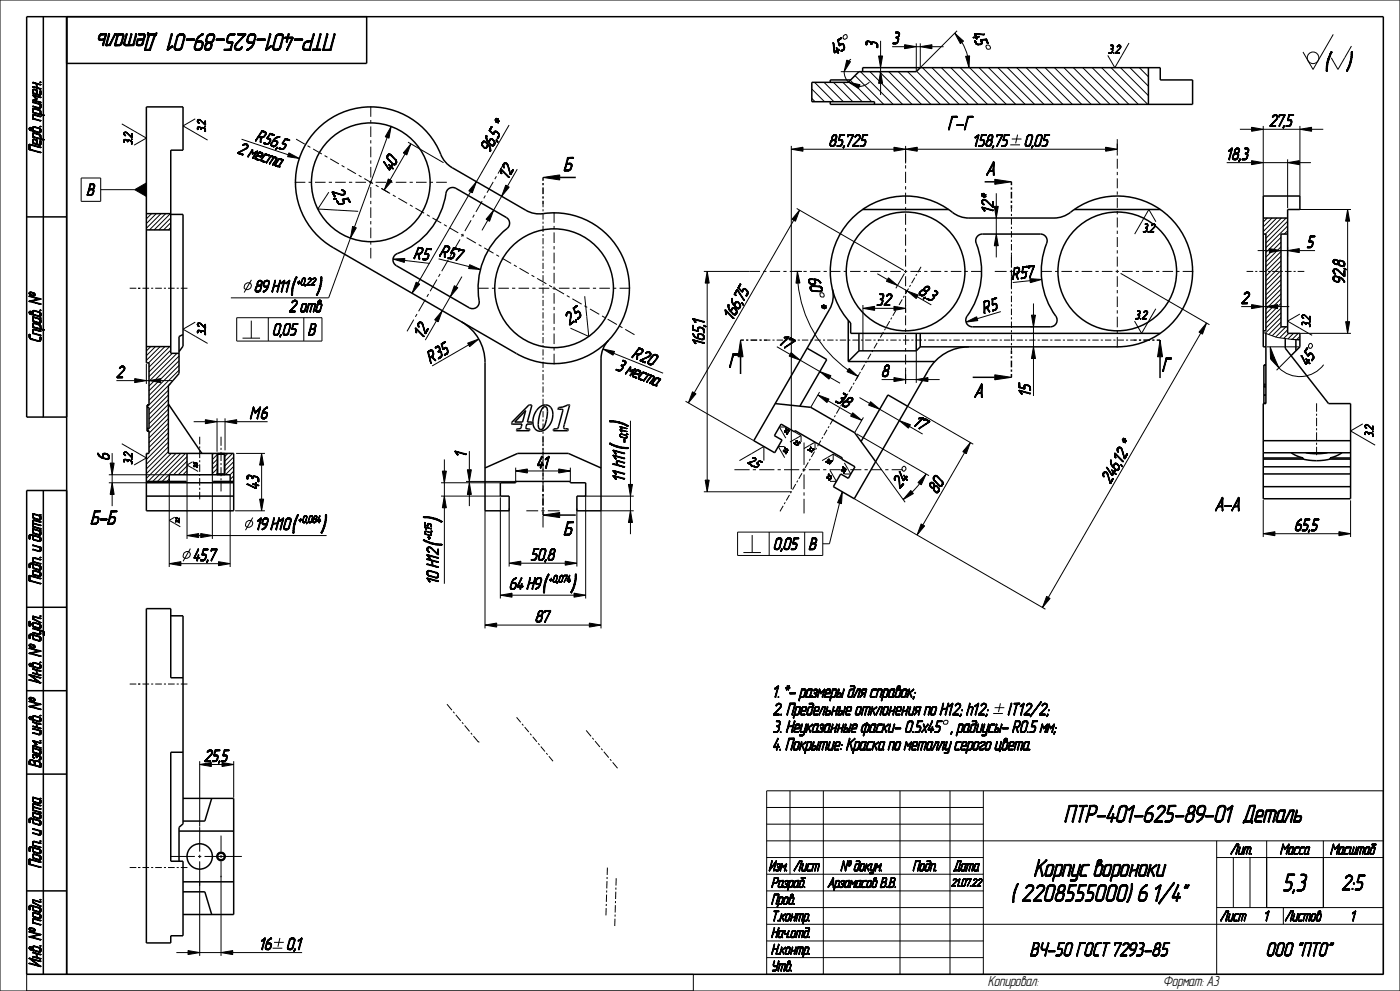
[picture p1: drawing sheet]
<svg xmlns="http://www.w3.org/2000/svg" width="420mm" height="297mm" viewBox="0 0 420 297" stroke-linecap="round" stroke-linejoin="round" font-family="sans-serif">
<defs><g id="words">
<text font-size="7.5" x="397.3" y="21">(</text>
<g font-size="7.3">
<text x="50.4" y="10.1" transform="rotate(-180 50.4 10.1)">Деталь</text>
<text x="109.5" y="10.1" transform="rotate(-180 109.5 10.1)">ПТР-401-625-89-01</text>
<text x="310.5" y="246.4">ПТР-401-625-89-01</text>
<text x="369.6" y="246.4">Деталь</text>
<text x="299.9" y="262.6">Корпус вороноки</text>
<text x="383.4" y="267">5,3</text>
<text x="293.6" y="270.1">( 2208555000) 6 1/4&quot;</text>
</g>
<g font-size="7.2">
<text x="86.9" y="88.2">( )</text>
<text x="188.1" y="134.9" transform="rotate(-90 188.1 134.9)">( )</text>
<text x="87.4" y="159.5">(</text>
<text x="96.2" y="159.5">)</text>
<text x="132.3" y="163.9" transform="rotate(-90 132.3 163.9)">( )</text>
<text x="162.5" y="177.3">(</text>
<text x="171.2" y="177.3">)</text>
</g>
<text font-size="6.6" x="401.4" y="266.8">2:5</text>
<g font-size="5.9">
<text x="282.9" y="38.9">Г-Г</text>
<text x="361.1" y="153.1">А-А</text>
<text x="24.8" y="157.1">Б-Б</text>
<text x="301.5" y="286.5">ВЧ-50 ГОСТ 7293-85</text>
<text x="374.4" y="286.5">ООО &quot;ПТО&quot;</text>
</g>
<g font-size="5.1">
<text x="291.5" y="10.2" transform="rotate(67 291.5 10.2)">45</text>
<text x="250.6" y="16.6" transform="rotate(-33 250.6 16.6)">45</text>
<text x="263.3" y="14.5" transform="rotate(-90 263.3 14.5)">3</text>
<text x="267.6" y="13.1">3</text>
<text x="380.8" y="37.9">27,5</text>
<text x="71.1" y="45.9" transform="rotate(18 71.1 45.9)">2 места</text>
<text x="76.6" y="42.2" transform="rotate(18 76.6 42.2)">R56,5</text>
<text x="146.9" y="45.8" transform="rotate(-60 146.9 45.8)">96,5*</text>
<text x="248.7" y="43.8">85,725</text>
<text x="292" y="43.8">158,750,05</text>
<text x="368" y="47.9">18,3</text>
<text x="12.3" y="52.3" transform="rotate(-90 12.3 52.3)">Перв. примен.</text>
<text x="117.4" y="51.6" transform="rotate(-60 117.4 51.6)">40</text>
<text x="152.4" y="53.8" transform="rotate(-60 152.4 53.8)">12</text>
<text x="26.1" y="58.6">B</text>
<text x="99.5" y="57.4" transform="rotate(63 99.5 57.4)">2,5</text>
<text x="298" y="63.8" transform="rotate(-90 298 63.8)">12*</text>
<text x="124.1" y="77.5" transform="rotate(7 124.1 77.5)">R5</text>
<text x="131.8" y="76.7" transform="rotate(14 131.8 76.7)">R57</text>
<text x="392.1" y="74.2">5</text>
<text x="242.4" y="83.5" transform="rotate(78 242.4 83.5)">60 *</text>
<text x="303.7" y="83.8" transform="rotate(-6 303.7 83.8)">R57</text>
<text x="76.3" y="87.5">89 H11</text>
<text x="275.3" y="88" transform="rotate(30 275.3 88)">8,3</text>
<text x="403.4" y="85" transform="rotate(-90 403.4 85)">92,8</text>
<text x="86.7" y="93.5">2 отв</text>
<text x="262.9" y="91.5">32</text>
<text x="295.2" y="94" transform="rotate(-17 295.2 94)">R5</text>
<text x="372.4" y="91">2</text>
<text x="81.8" y="100.5">0,05</text>
<text x="92.5" y="100.5">В</text>
<text x="126.8" y="101.5" transform="rotate(-60 126.8 101.5)">12</text>
<text x="170.8" y="97.5" transform="rotate(-36 170.8 97.5)">2,5</text>
<text x="219.8" y="96.1" transform="rotate(-60 219.8 96.1)">166,75</text>
<text x="12.3" y="106.6" transform="rotate(-90 12.3 106.6)">Справ. №</text>
<text x="189.5" y="107.1" transform="rotate(22 189.5 107.1)">R20</text>
<text x="211.3" y="103.5" transform="rotate(-90 211.3 103.5)">165,1</text>
<text x="233.5" y="103.2" transform="rotate(30 233.5 103.2)">17</text>
<text x="34.9" y="113.2">2</text>
<text x="129.2" y="108.9" transform="rotate(-30 129.2 108.9)">R35</text>
<text x="184.6" y="110.8" transform="rotate(22 184.6 110.8)">3 места</text>
<text x="264.5" y="112.9">8</text>
<text x="392.3" y="109.9" transform="rotate(-53 392.3 109.9)">45</text>
<text x="309.2" y="118.7" transform="rotate(-90 309.2 118.7)">15</text>
<text x="75" y="125.5">M6</text>
<text x="250.4" y="120.3" transform="rotate(30 250.4 120.3)">38</text>
<text x="273.8" y="127.4" transform="rotate(30 273.8 127.4)">17</text>
<text x="32.8" y="137.9" transform="rotate(-90 32.8 137.9)">6</text>
<text x="139.9" y="136.9" transform="rotate(-90 139.9 136.9)">1</text>
<text x="339.3" y="134.3" transform="rotate(-60 339.3 134.3)">*</text>
<text x="161" y="140.3">41</text>
<text x="77.6" y="146.6" transform="rotate(-90 77.6 146.6)">43</text>
<text x="187.4" y="144.2" transform="rotate(-90 187.4 144.2)">11 h11</text>
<text x="269.9" y="146.5" transform="rotate(-48 269.9 146.5)">24</text>
<text x="281.2" y="148.1" transform="rotate(-60 281.2 148.1)">80</text>
<text x="333.1" y="145.1" transform="rotate(-60 333.1 145.1)">246,12</text>
<text x="76.7" y="158.8">19 H10</text>
<text x="388.4" y="159.1">65,5</text>
<text x="159.2" y="167.9">50,8</text>
<text x="232.1" y="164.7">0,05</text>
<text x="242.7" y="164.7">B</text>
<text x="58" y="168.1">45,7</text>
<text x="131.6" y="174.9" transform="rotate(-90 131.6 174.9)">10 H12</text>
<text x="152.9" y="176.6">64 H9</text>
<text x="160.6" y="186.5">87</text>
<text x="231.9" y="209">1. *- размеры для справок;</text>
<text x="12.3" y="210.4" transform="rotate(-90 12.3 210.4)">Инв. № дубл.Подп. и дата</text>
<text x="231.9" y="214.3">2. Предельные отклонения по H12; h12;</text>
<text x="302.2" y="214.3">IT12/2;</text>
<text x="231.9" y="219.5">3. Неуказанные фаски- 0.5х45</text>
<text x="285.3" y="219.5">, радиусы- R0.5 мм;</text>
<text x="231.9" y="224.8">4. Покрытие: Краска по металлу серого цвета.</text>
<text x="61.2" y="228.2">25,5</text>
<text x="77.9" y="284.6">16</text>
<text x="86" y="284.6">0,1</text>
<text x="12.3" y="295.7" transform="rotate(-90 12.3 295.7)">Инв. № подл.Подп. и датаВзам. инв. №</text>
</g>
<g font-size="4.4">
<text x="368" y="256">Лит.</text>
<text x="382" y="256">Масса Масштаб</text>
<text x="228.6" y="261">Изм.</text>
<text x="237" y="261">Лист</text>
<text x="248.5" y="261">№ докум.</text>
<text x="271.6" y="261">Подп.</text>
<text x="285.2" y="261">Дата</text>
<text x="231.4" y="266">Pазраб.</text>
<text x="248.4" y="266">Арзамасов В.В.</text>
<text x="231.4" y="271">Пров.</text>
<text x="231.4" y="276">Т.контр.</text>
<text x="231.4" y="281">Нач.отд.</text>
<text x="365" y="276">Лист</text>
<text x="378.8" y="276">1 Листов</text>
<text x="404.8" y="276">1</text>
<text x="231.4" y="286">Н.контр.</text>
<text x="231.4" y="291">Утв.</text>
<text x="296.5" y="295.5">Копировал:</text>
<text x="349" y="295.5">Формат: А3</text>
</g>
<g font-size="3.6">
<text x="332.5" y="16">3.2</text>
<text x="61.7" y="39.6" transform="rotate(-90 61.7 39.6)">3 .2</text>
<text x="39.6" y="43.3" transform="rotate(-90 39.6 43.3)">3 .2</text>
<text x="342.8" y="69.5">3.2</text>
<text x="340.5" y="95.6">3.2</text>
<text x="61.7" y="100.5" transform="rotate(-90 61.7 100.5)">3 .2</text>
<text x="393" y="98.1" transform="rotate(-90 393 98.1)">3 .2</text>
<text x="411.9" y="131" transform="rotate(-90 411.9 131)">3 .2</text>
<text x="39.6" y="139.2" transform="rotate(-90 39.6 139.2)">3 .2</text>
<text x="224.2" y="138.7" transform="rotate(30 224.2 138.7)">2,5</text>
</g>
<text font-size="3.4" x="283.4" y="265.7">21.07.22</text>
<g font-size="3.1">
<text x="89.1" y="85.4">+0,22</text>
<text x="188.1" y="132.8" transform="rotate(-90 188.1 132.8)">- 0 ,1 1</text>
<text x="89.5" y="156.7">+0,084</text>
<text x="129.5" y="161.7" transform="rotate(-90 129.5 161.7)">+ 0 ,1 5</text>
<text x="164.7" y="174.5">+0,074</text>
</g>
<g font-size="1.6">
<text x="236" y="130.2" transform="rotate(-60 236 130.2)">2,5</text>
<text x="235.7" y="136.1" transform="rotate(-60 235.7 136.1)">2,5</text>
<text x="238.1" y="132.8" transform="rotate(30 238.1 132.8)">2,5</text>
<text x="242.3" y="134.7" transform="rotate(30 242.3 134.7)">3.2</text>
<text x="59.2" y="140.2" transform="rotate(-90 59.2 140.2)">2 ,5</text>
<text x="247.7" y="138.4" transform="rotate(30 247.7 138.4)">2,5</text>
<text x="253.1" y="141.9" transform="rotate(-60 253.1 141.9)">2,5</text>
<text x="248.8" y="144.1" transform="rotate(-60 248.8 144.1)">2,5</text>
<text x="53.8" y="156.8" transform="rotate(-90 53.8 156.8)">3 .2</text>
</g>
</g></defs>
<g fill="#000">
<path d="M271.4 13.4l3.5 .6-3.5 .6zM276.1 14l3.5-.6v1.2zM286.4 9.9l2.7 2.4-1 .8zM404.7 19.4l.5-.3-.6 .7zM405.2 19.1l-.2 .7h-.4zM404.8 19.3l.4-.2-.5 .3zM404.9 18.9l.5-.5-.6 .7zM405.4 18.4l-.2 .7h-.4zM405 18.7l.4-.3-.5 .5zM404.6 19.8h.4l-.6 .3zM405.5 17.8l-.1 .6h-.4zM405.7 17.1l-.2 .7-.3-.1z"/>
<path d="M404.8 19.1h.4l-.4 .2zM405.3 16.7l.4-.2-.4 .6zM405.7 16.5v.6h-.4zM405.3 15.6h.4zM405.3 15.7l.4-.1v.2zM405.3 16l.4-.2-.4 .6zM405.7 15.8v.7l-.4-.1zM405.4 15.6h.3zM405 18.4h.4l-.4 .3zM405.5 15.5h.2zM405.2 17.7l.3 .1-.5 .6zM405.3 17.1h.4l-.5 .6z"/>
<path d="M405.4 15.6l.3-.1zM405.3 15.7l.4 .1-.4 .2zM405.3 16.4l.4 .1-.4 .2zM117.3 37.9l-.6 3.5-1.1-.4zM254 18l1.1 .5-1.9 3zM254.5 24.6l3.5 .8-.4 1.1zM263.6 16.8h1.2l-.6 3.5zM264.2 21.5l.6 3.5h-1.2zM289.7 16.9l1.2-.2-.2 3.6zM375.5 38.1l3.5 .6-3.5 .6zM390 38.7l3.5-.6v1.2zM404 21.1l.7-.6z"/>
<path d="M404 21.2l.7-.7zM404 21.2l.7-.7-.4 .7zM404 21.3l.3-.1zM404 21.3h.3zM404 21.3h.2zM404.4 20.1l.6-.3-.7 .7zM405 19.8l-.3 .7h-.4zM404 21.2h.3zM404.3 20.5h.4l-.7 .6zM40.4 56.8l3.5-2v4.1zM116.5 53.6l1 .6-2.2 2.8zM123.3 43.1l-1.3 3.3-1-.6z"/>
<path d="M142.9 54.5l-1.2 3.3-1-.6zM151.7 55.5l1.1 .6-2.3 2.7zM162.9 53.2l5-.8v1.5zM169.3 51.1l1.8-.1zM169.3 51.1h1.6zM169.3 51.2l1.4-.1zM169.3 51.1l1.2-.2zM170 49.2l-.4 1.7-.3 .2zM170.1 48.9h.9l-1 .3zM170.1 48.9l-.8 2.2zM170.2 47.3h1.9zM170.2 47.2l1.9 .1z"/>
<path d="M170.3 47.2h1.7zM169.4 51.2l1.3-.1zM170.4 51.2l.3-.1zM169.3 51.1l1.3-.2zM170.5 47.5l-1.2 3.6zM170.2 47.3l.3 .2-1.2 3.6zM170.6 50.9l.6-.1zM169.3 51.1h1.4zM170.8 50.8l.5-.1zM170 49.2l1.5-.1zM170 49.2l1.1-.3zM170.9 49.2l.6-.1z"/>
<path d="M171.1 50.6l.3-.1zM171 50.6l.4-.1zM171 49.2l.5-.1zM171.1 49.2l.5 .1zM171.1 50.5l.4-.2zM170 49.2l1.3-.2zM171.6 49.8l-.1 .5h-.3zM170.7 50.9l.5-.1zM171.2 49.3h.4zM171.3 49.4h.3zM170 49.2l1.4-.2zM171.3 49.5l.3-.1z"/>
<path d="M171.3 49.6l.3-.2zM171.3 49.6h.3zM171.3 49.8l.3-.1zM170.9 50.7h.4zM171.1 50.5h.3zM171.2 50.3h.3zM171.3 49.8h.3l-.4 .5zM171.3 49.6l.3 .1zM170.5 47.5l1.5-.1zM170.2 47.2h1.8zM170.5 47.5l1.6-.1zM170.5 47.5l1.6-.2z"/>
<path d="M237.4 44.7l3.5-.6v1.2zM271.7 44.7l3.5-.6v1.2zM268.2 44.1l3.5 .6-3.5 .6zM296.8 51.4l-.8 1zM296.8 51.4l-.6 1h-.2zM296 52.4h.2zM296 52.5l.2-.1zM296 52.5h.2zM297 51.1h.9l-1.1 .3zM297 51.1l-1 1.2zM297.9 48.6h.3zM297.9 49.2l-1.9 3.1z"/>
<path d="M298 48.6l.2-.1zM296.8 51.4l1.1-.3 .1 .3zM298 52.4h.3zM298 48.5h.2zM298 52.5l.2-.1zM298 52.5h.2zM298.1 52.5h.1zM298 48.6h.2zM298.2 48.6l-2.2 3.7zM297.9 48.6h.3l-2.2 3.7zM298 52.4h.2zM298 52.4l.3-.1z"/>
<path d="M298 51.4l.3 .9-.3 .1zM298.4 53.7l5 .8-5 .7zM331.7 44.1l3.5 .6-3.5 .6zM386.3 48.7l3.5-.6v1.2zM105.8 67.9l1.1 .4-1.8 3.1zM117.9 77.6l3.6-.1-.2 1.1zM148.1 63l-1.2 3.3-1.1-.6zM239.9 63l-1.3 3.3-1-.6zM298.3 61.8h1.2l-.6 3.5zM298.9 70.1l.6 3.5h-1.2zM380.8 74.5l3.5 .6-3.5 .6zM386.3 75.1l3.5-.6v1.2z"/>
<path d="M404.3 62.8l.6 3.5h-1.2zM124.9 84.6l1 .6-2.3 2.7zM132.7 93.1l-1.3 3.3-1-.6zM136.3 85.6l1 .6-2.2 2.8zM140.9 79.3l3.2 1.5-3.5-.3zM212.2 81.3l.6 3.5h-1.2zM239.2 81.3l.8 3.5-1.2 .1zM258.9 92.4l3.5-.6v1.2zM266.5 83.3l2.8 2.2-3.4-1.2zM268.2 91.8l3.5 .6-3.5 .6zM272.1 87.2l3.4 1.2-.6 1.1zM289.8 96.5l3.2-1.6 .3 1.2z"/>
<path d="M309.4 94.4h1.2l-.6 3.5zM362 96.8l-1.3 3.3-1-.6zM375.5 91.3l3.5 .6-3.5 .6zM379.8 91.9l3.5-.6v1.2zM403.7 96.4h1.2l-.6 3.5zM40.4 113.5l3.5 .6-3.5 .6zM44.7 114.1l3.5-.6v1.2zM140.3 102.8l3.3-1.2-2.7 2.3zM180.9 104.6l3.5 .7-.5 1.1zM218.8 110h.3zM220.1 106.4l-1 3.6h-.2zM218.9 110.1l.2-.1z"/>
<path d="M218.9 110.1h.2zM219.8 106.2h1.7zM219.9 106.1h1.6zM219.9 106.1h1.5zM219.8 106.2l.3 .2-1.2 3.6zM220.1 106.4l1.4-.1zM219.8 106.2l1.7-.1zM220.1 106.4l1.4-.2zM222.2 101.9l.7 5h-1.5zM237.3 105.7l2.8 2.3-3.4-1.3zM245.4 118.4l3.3 1.2-.6 1zM246 111.4l3.3 1.2-.6 1z"/>
<path d="M254.7 110.4l2.7 2.4-3.3-1.4zM268.2 113.2l3.5 .6-3.5 .6zM274.9 113.8l3.5-.6v1.2zM293.2 118l-.8 1zM293.2 118l-.5 1h-.3zM292.4 119h.3zM292.5 119h.2zM292.5 119.1l.1-.1zM292.5 119h.1zM293.4 117.6h1l-1.2 .4zM293.4 117.6l-.9 1.3zM294.3 115.2h.3z"/>
<path d="M294.3 115.8l-1.8 3.1zM294.4 115.1h.2zM293.2 118l1.2-.4v.4zM294.4 119h.3zM294.4 119.1l.2-.1zM294.5 119.1l.1-.1zM294.6 115.2l-2.1 3.7zM294.3 115.2h.3l-2.1 3.7zM294.4 119h.2zM294.4 119l.3-.1zM294.4 118l.3 .9-.3 .1zM298.4 112.3l5 .8-5 .7z"/>
<path d="M310 103.9l.6 3.5h-1.2zM348 101.9l.8 5h-1.5zM348.8 111.2h.3zM350 107.6l-.9 3.6h-.3zM348.8 111.3l.3-.1zM348.9 111.3h.1zM348.8 111.3h.2zM349.7 107.4h1.8zM349.7 107.5l1.8-.1zM349.7 107.5h1.8zM349.8 107.3h1.6zM349.8 107.3h1.5z"/>
<path d="M349.7 107.5l.3 .1-1.2 3.6zM350 107.6h1.4zM349.7 107.4l1.7-.1zM350 107.6l1.4-.1zM350 107.6l1.5-.1zM381.1 103.9l1.2 3.4-1.1 .2zM381.2 107.7l1-.7 1.5 3.2zM61.6 125.8l3.5 .6-3.5 .6zM67.5 126.4l3.5-.6v1.2zM78.5 135.9l.6 3.5h-1.2zM207.8 117.4l1 .6-2.3 2.7zM255.8 123.7l2.7 2.3-3.3-1.3z"/>
<path d="M261.2 120.4l2.7 2.3-3.3-1.3zM269.8 126.1l3.3 1.2-.6 1zM291.1 132.6l-1.2 3.4-1.1-.6zM33.6 144.7l.6 3.5h-1.2zM33 138.8h1.2l-.6 3.5zM77.9 149.6h1.2l-.6 3.5zM133.3 148.7l.6 3.5h-1.2zM132.7 141.2h1.2l-.6 3.5zM140.8 144.7l.6 3.5h-1.2zM140.2 140.8h1.2l-.6 3.5zM154.7 141.1l3.5-.6v1.2zM162.9 154.4l5-.8v1.5z"/>
<path d="M170 158.4l-.4 1.7-.3 .1zM170.1 158.1h.9l-1 .3zM170.1 158.1l-.8 2.1zM170.2 156.5h1.9zM170.2 156.4l1.9 .1zM170.3 156.4h1.7zM170.5 156.7l-1.2 3.5zM170.2 156.5l.3 .2-1.2 3.5zM170.8 160l.5-.1zM170 158.4l1.5-.1zM170 158.4l1.1-.3zM170.9 158.4l.6-.1z"/>
<path d="M171.1 159.7h.3zM171 159.8l.4-.1zM171 158.4l.5-.1zM171.1 158.4l.5 .1zM167.6 140.6l3.5 .6-3.5 .6zM171.1 159.7l.4-.2zM170 158.4l1.3-.2zM171.6 159l-.1 .5h-.3zM170.7 160.1l.5-.1zM171.2 158.5h.4zM171.3 158.6h.3zM170 158.4l1.4-.2z"/>
<path d="M171.3 158.7l.3-.1zM171.3 158.8h.3zM171.3 159l.3-.1zM170.9 159.9h.4zM171.2 159.5h.3zM171.3 159h.3l-.4 .5zM171.3 158.7l.3 .1zM171.3 158.8l.3 .1zM170.5 156.7l1.5-.1zM170.2 156.4h1.8zM170.5 156.7l1.6-.1zM170.5 156.7l1.6-.2z"/>
<path d="M189.1 153.1l.6 3.5h-1.2zM188.5 145.2h1.2l-.6 3.5zM211.6 143.9h1.2l-.6 3.5zM252.7 147.4l-.3 3.5-1.1-.2zM273.2 147l.8 .9-3 1.8zM277.8 142.1l-1.4 3.2-1-.7zM379 159.9l3.5-.6v1.2zM401.7 159.3l3.5 .6-3.5 .6zM50.8 168.9l3.5-.6v1.2zM56.1 160.5l3.5-.6v1.2zM60.2 159.9l3.5 .6-3.5 .6zM150.1 178.4l3.5-.6v1.2z"/>
<path d="M152.7 168.8l3.5-.6v1.2zM169.3 160.2h1.8zM169.3 160.3l1.6-.1zM169.3 160.4l1.4-.1zM169.3 160.2l1.1-.1zM169.4 160.4l1.3-.1zM170.4 160.4l.3-.1zM169.3 160.2l1.3-.1zM170.6 160.1l.6-.1zM169.3 160.3h1.4zM169.3 160.2h1.6zM169.6 168.2l3.5 .6-3.5 .6z"/>
<path d="M276.3 157l1.1 .6-2.3 2.7zM145.5 187.3l3.5-.6v1.2zM176.8 186.7l3.5 .6-3.5 .6zM314 178.7l1 .6-2.2 2.8zM56.4 284.9l3.5 .6-3.5 .6zM66.3 285.5l3.5-.6v1.2z"/>
</g>
<g fill="none" stroke="#000" stroke-width=".3">
<path d="M0 0h420v297h-420zM254 18l1.1 .5-1.9 3zM263.6 16.8h1.2l-.6 3.5zM264.2 12.2v4.6M271.4 13.4l3.5 .6-3.5 .6zM274.9 13v8.3M274.9 14h1.2M276.1 14l3.5-.6v1.2zM276.1 13v7.3M279.6 14h3.5M286.4 9.9l2.7 2.4-1 .8zM287.1 9.2l-10.8 10.8"/>
<path d="M288.6 12.7l.9 1.7 .8 2.4M289.7 16.9l1.2-.2-.2 3.6zM338.7 12.9l-4.3 7.4-2.1-3.7M400 10.3l-6.1 10.5-3-5.2M404.6 19.8h.4l-.6 .3zM404.7 19.4l.5-.3-.6 .7zM404.8 19.3l.4-.2-.5 .3zM404.8 19.1h.4l-.4 .2zM404.9 18.9l.5-.5-.6 .7zM405 18.7l.4-.3-.5 .5zM405 19.8l-.3 .7h-.4zM405 18.4h.4l-.4 .3z"/>
<path d="M405.2 17.7l.3 .1-.5 .6zM405.2 19.1l-.2 .7h-.4zM405.3 17.1h.4l-.5 .6zM405.3 15.6h.4zM405.3 15.7l.4-.1v.2zM405.3 15.7l.4 .1-.4 .2zM405.3 16l.4-.2-.4 .6zM405.3 16.4l.4 .1-.4 .2zM405.3 16.7l.4-.2-.4 .6zM405.4 15.6l.3-.1zM405.4 15.6h.3zM405.4 18.4l-.2 .7h-.4z"/>
<path d="M405.4 13.8l-4 7M405.5 15.5h.2zM405.6 15.5h.1M405.5 17.8l-.1 .6h-.4zM405.7 17.1l-.2 .7-.3-.1zM405.7 15.8v.7l-.4-.1zM405.7 16.5v.6h-.4zM36.5 37.1l7.4 4.3-3.7 2.1M58.6 35.6l-3.7 2.1 7.4 4.3M111.2 31.8v3.2M111.2 36v.9M111.2 37.9v3.2"/>
<path d="M117.3 37.9l-.6 3.5-1.1-.4zM152.7 37.5l-9.8 17M243.5 29.5l1 1M243.5 26.7l3.9 3.8M244.4 24.7l5.8 5.8M247.2 24.7l5.8 5.8M250 24.7l5.8 5.8M252.2 21.5h5.5M252.9 24.7l5.8 5.8M253.2 21.5l.4 1.7 .9 1.4M254.5 24.6l3.5 .8-.4 1.1zM255.1 24.1l6.4 6.4"/>
<path d="M256.5 22.7l8.6 8.6M258.1 21.5l9.8 9.8M260.8 24.6l-1.4 .9-1.6 .4M261 21.5l9.8 9.8M263.8 21.5l9.8 9.8M264.2 21.5l.6 3.5h-1.2zM264.2 20.3v1.2M264.2 25v3.5M266.6 21.5l9.8 9.8M269.5 21.5l9.8 9.8M272.3 21.5l9.8 9.8M275 21.4l9.9 9.9"/>
<path d="M276.7 20.3l11 11M279.6 20.3l11 11M282.4 20.3l11 11M285.2 20.3l11 11M288.1 20.3l11 11M290.9 20.3l11 11M293.7 20.3l11 11M296.5 20.3l11 11M299.4 20.3l11 11M302.2 20.3l11 11M305 20.3l11 11M307.9 20.3l11 11"/>
<path d="M310.7 20.3l11 11M313.5 20.3l11 11M316.3 20.3l11 11M319.2 20.3l11 11M322 20.3l11 11M324.8 20.3l11 11M327.7 20.3l11 11M330.5 20.3l11 11M333.3 20.3l11 11M336.1 20.3l8.4 8.4M339 20.3l5.5 5.5M341.8 20.3l2.7 2.7"/>
<path d="M372 38.7h3.5M375.5 38.1l3.5 .6-3.5 .6zM379 37.7v21M379 38.7h11M390 38.7l3.5-.6v1.2zM390 37.7v21M393.5 38.7h3.5M404 21.1l.7-.6zM404 21.2l.7-.7zM404 21.2l.7-.7-.4 .7zM404 21.2h.3zM404 21.3l.3-.1z"/>
<path d="M404 21.3h.3zM404 21.3h.2zM404.1 21.4h.1M404.3 20.5h.4l-.7 .6zM404.4 20.1l.6-.3-.7 .7zM30.2 53.3h-5.9v7h5.9M30.2 56.8h10.2M40.4 56.8l3.5-2v4.1zM72.5 41.7l14 4.7M88.4 54.6h3.2M88.8 41.7l2.6 1.5M92.3 43.7l.8 .5"/>
<path d="M92.6 54.6h.9M93.9 44.6l2.6 1.6M94.5 54.6h3.2M97.4 46.6l.8 .5M98.6 54.6h1M98.6 57.6l-3.3 5 12.1 .7M99.1 47.6l2.6 1.5M100.6 54.6h3.1M102.5 49.6l.8 .5M104.2 50.6l2.6 1.5M104.7 54.6h1M106.6 54.6h3.2"/>
<path d="M107.6 52.5l.9 .5M109.3 53.5l2.6 1.5M110.8 54.6h.9M111.2 42v1M111.2 44v3.1M111.2 48.1v1M111.2 50v3.2M111.2 54.2v.9M111.2 56.1v3.1M112.7 54.6h3.2M112.7 55.5l.9 .5M114.4 56.5l2.6 1.5"/>
<path d="M116.1 41.2l-9.8 26.9M116.5 53.6l1 .6-2.2 2.8zM116.8 54.6h1M117.8 58.5l.9 .4M118.7 54.6h3.2M119.5 59.4l2.6 1.5M121.5 46.1l-4.5 7.8M122.4 42.6l10.7 6.2M122.9 54.6h.9M123.3 43.1l-1.3 3.3-1-.6zM124.8 54.6h3.2M128.9 54.6h1"/>
<path d="M130.9 54.6h3.1M141.2 57.5l-15.8 27.4M142.9 54.5l-1.2 3.3-1-.6zM145.6 58.6l-.5 .8M148 54.5l-1.9 3.3M148.9 52.9l-.5 .8M150.5 58.8l-2.4 4.2M151.3 48.8l-1.9 3.2M151.7 55.5l1.1 .6-2.3 2.7zM155.2 50.7l-3 5.1M162.9 53.2l5-.8v1.5zM169.3 51.1l1.8-.1z"/>
<path d="M169.3 51.1l1.3-.2zM169.3 51.1l1.2-.2zM169.3 51.1h1.6zM169.3 51.1h1.4zM169.3 51.2l1.4-.1zM169.4 51.2l1.3-.1zM170 49.2l1.5-.1zM170 49.2l-.4 1.7-.3 .2zM170 49.2l1.4-.2zM170 49.2l1.3-.2zM170 49.2l1.1-.3zM170.1 48.9h.9l-1 .3z"/>
<path d="M170.1 48.9l-.8 2.2zM170.2 47.3h1.9zM170.2 47.3l.3 .2-1.2 3.6zM170.2 47.2h1.8zM170.2 47.2l1.9 .1zM170.3 47.2h1.7zM170.4 47.2h.1M170.4 51.2l.3-.1zM170.5 47.5l1.5-.1zM170.5 47.5l-1.2 3.6zM170.5 47.5l1.6-.1zM170.5 47.5l1.6-.2z"/>
<path d="M170.6 50.9l.6-.1zM170.7 50.9l.5-.1zM170.8 50.8l.5-.1zM170.9 49.2l.6-.1zM170.9 50.7h.4zM171 49.2l.5-.1zM171 50.6l.4-.1zM171.1 50.6l.3-.1zM171.1 49.2l.5 .1zM171.1 50.5l.4-.2zM171.1 50.5h.3zM171.2 49.3h.4z"/>
<path d="M171.2 50.3h.3zM171.3 49.4h.3zM171.3 49.5l.3-.1zM171.3 49.6l.3-.2zM171.3 49.6h.3zM171.3 49.6l.3 .1zM171.3 49.8l.3-.1zM171.3 49.8h.3l-.4 .5zM171.6 49.8l-.1 .5h-.3zM171.9 47.5h.1M237.4 44.7l3.5-.6v1.2zM237.4 43.7v102.9"/>
<path d="M240.9 44.7h27.3M268.2 44.1l3.5 .6-3.5 .6zM271.7 44.7l3.5-.6v1.2zM271.7 43.7v5.3M271.7 49.5v1M271.7 51.5v3.3M271.7 55.8v1M271.7 57.7v3.4M275.2 44.7h56.5M296 52.4h.2zM296 52.4h.1M296 52.5l.2-.1z"/>
<path d="M296 52.5h.2zM296.2 52.5h.1M296.8 51.4l1.1-.3 .1 .3zM296.8 51.4l-.8 1zM296.8 51.4l-.6 1h-.2zM297 51.1h.9l-1.1 .3zM297 51.1l-1 1.2zM297.9 48.6h.3zM297.9 49.2l-1.9 3.1zM297.9 48.6h.3l-2.2 3.7zM298 48.6l.2-.1zM298 48.6h.2z"/>
<path d="M298 52.4l.3-.1zM298 51.4l.3 .9-.3 .1zM298 52.4h.3zM298 52.4h.2zM298 48.5h.2zM298.1 48.5h.1M298 52.5l.2-.1zM298 52.5h.2zM298.1 52.5h.1zM298.1 48.6v2.8M298.1 52.5h.1M298.2 48.6l-2.2 3.7z"/>
<path d="M298.2 48.6l-.3 2.5v-1.9zM298.2 48.6l-.2 2.8zM298.2 48.6l.1 3.7-.3-.9zM298.4 53.7l5 .8-5 .7zM331.7 44.1l3.5 .6-3.5 .6zM335.2 41.7v4.9M335.2 47.6v3M335.2 51.5v1M335.2 53.5v2.9M335.2 57.4v1M335.2 59.3v3M379 48.7h7.3"/>
<path d="M386.3 48.7l3.5-.6v1.2zM386.3 47.7v14.7M389.8 48.7h3.5M44 64l-.1 .2M45.5 64l-1.6 1.6M46.9 64l-3 3M48.3 64l-4.4 4.4M49.7 64l-4.9 4.9M51.1 64l-4.8 4.9M51.2 65.3l-3.5 3.6M51.2 66.8l-2.1 2.1M51.2 68.2l-.7 .7"/>
<path d="M105.1 71.4l-6.5 17.9h-29.3M105.8 67.9l1.1 .4-1.8 3.1zM111.2 60.2v1M111.2 62.1v3.2M111.2 66.3v.9M111.2 68.2v3.2M111.2 72.3v1M111.2 74.3v3.1M117.9 77.6l3.6-.1-.2 1.1zM121.4 78.1l7.6 .8M123 61.4l.8 .5M124.6 62.4l2.6 1.5"/>
<path d="M128.1 64.4l.8 .4M129.8 65.3l2.6 1.5M131.6 77.6l9.1 2.3M133.2 67.3l.8 .5M134 67.8h.1M134.5 77.8l-2 3.5M134.9 68.3l2.6 1.5M135.5 76.1l-.5 .8M138 71.8l-2 3.5M138.3 70.3l.8 .5M139 70.1l-.5 .8M140 71.2l2.8 1.6"/>
<path d="M140.9 79.3l3.2 1.5-3.5-.3zM141.3 66l-1.8 3.3M142.3 64.3l-.5 .9M143.6 73.3l.8 .5M144.6 60.3l-1.8 3.2M145.3 74.3l2.8 1.6M146.3 66l-1.7 3M148.1 63l-1.2 3.3-1.1-.6zM148.9 76.4l.8 .5M150.6 77.3l2.7 1.6M154.2 79.4l.8 .5M162.9 78.8v1.8"/>
<path d="M162.9 77.5v.7M162.9 75.1v1.8M162.9 73.8v.7M162.9 71.4v1.8M162.9 70.1v.6M162.9 67.7v1.8M162.9 66.4v.6M162.9 64v1.8M162.9 62.7v.6M162.9 62.1h.1M162.9 61.2v.9M166.2 63.6v3.2"/>
<path d="M166.2 67.7v1M166.2 69.6v3.2M166.2 73.8v.9M166.2 75.7v3.2M166.2 79.8v1M238.1 66l-29.8 51.7M239 62.5l32.2 18.5M239.9 63l-1.3 3.3-1-.6zM271.7 62.1v.9M271.7 64v3.4M271.7 68.3v1M271.7 70.3v3.3"/>
<path d="M271.7 74.6v1M271.7 76.5v3.4M276.3 80l-.9 1.6M298.3 61.8h1.2l-.6 3.5zM298.9 70.1l.6 3.5h-1.2zM298.9 65.3v4.8M298.9 73.6v3.5M303.4 62.5v1M303.4 64.1v.6M303.4 65.4v1.9M303.4 68v.6M303.4 69.3v1.9"/>
<path d="M303.4 71.8v.7M303.4 73.1v2M303.4 75.7v4.5M335.2 63.3v.9M335.2 65.2v3M335.2 69.1v1M335.2 71.1v2.9M335.2 75v1M335.2 76.9v3M346.8 66.5l-2.1-3.7-4.3 7.4M377.3 75.1h3.5M380.2 65.3l-1.2 1.3"/>
<path d="M380.8 74.5l3.5 .6-3.5 .6zM381.6 65.3l-2.6 2.7M383 65.3l-4 4.1M384.3 71.1l-4.5 4.6M384.3 72.6l-4.5 4.5M384.3 74l-4.5 4.5M384.3 75.4l-4.5 4.5M384.3 76.8l-4.5 4.5M384.3 78.2l-4.5 4.5M384.3 79.6l-4.5 4.5M384.3 75.1h2M384.4 65.3l-4.8 4.8"/>
<path d="M385.8 65.3l-6 6.1M386.3 75.1l3.5-.6v1.2zM386.3 66.3l-6.5 6.5M386.3 67.7l-6.5 6.5M386.3 69.1l-1 1M386.3 74.1v2.8M389.8 75.1h4.7M390 62.8h15.3M404.3 62.8l.6 3.5h-1.2zM404.3 66.3v30.1M38.9 86.4h2M41.5 86.4h.1"/>
<path d="M41.5 86.4h.6M42.7 86.4h2M45.3 86.4h.7M46.6 86.4h2M49.2 86.4h.6M50.4 86.4h2M53 86.4h.6M54.2 86.4h2M58.6 96.5l-3.7 2.2 7.4 4.2M73.5 85.2a1.02 1.02 0 0 1 1.1-.5 1.02 1.02 0 0 1 .8 .8 1.14 1.14 0 0 1-.8 1.3 1.14 1.14 0 0 1-1.4-.7zM75.4 96.1v5.2M75.4 83.9l-2.2 3.8"/>
<path d="M96.6 95.2h-25.6v7h25.6M124.1 95.8l-2 3.5M124.9 84.6l1 .6-2.3 2.7zM125.1 94.1l-.5 .9M127.6 89.8l-2 3.5M128.6 88.1l-.5 .8M131.1 83.8l-2 3.5M132 82.1l-.4 .8M132.7 93.1l-1.3 3.3-1-.6zM135.1 89l-2.4 4.1M136.3 85.6l1 .6-2.2 2.8zM138.6 82.9l-1.8 3"/>
<path d="M143.4 86.4h3.2M147.6 86.4h.9M149.5 86.4h3.2M153.6 86.4h1M155.6 86.4h3.1M155.8 80.4l2.8 1.6M159.5 82.5l.8 .5M159.7 86.4h.9M161.1 83.4l2.8 1.7M161.6 86.4h3.2M162.9 99.8v.6M162.9 97.3v1.8"/>
<path d="M162.9 96.1v.6M162.9 93.6v1.8M162.9 92.4v.6M162.9 89.9v1.8M162.9 88.7v.6M162.9 86.2v1.8M162.9 84.9v.7M162.9 82.5v1.8M162.9 81.2v.7M164.8 85.5l.8 .5M165.7 86.4h1M166.2 81.8v3.1"/>
<path d="M166.2 85.9v1M166.2 87.8v3.2M166.2 92v.9M166.2 93.9v3.2M166.2 98v1M166.2 100v3.1M166.4 86.5l2.8 1.6M167.7 86.4h3.1M170 88.6l.9 .5M171.7 89.6l2.8 1.6M171.8 86.4h1M173.7 86.4h3.2"/>
<path d="M175.3 91.6l.9 .5M175.4 88.8l1.2 12-5.5-2.4M177 92.6l2.8 1.6M177.9 86.4h.9M179.8 86.4h3.2M180.6 94.7l.9 .5M182.3 95.7l2.8 1.6M183.9 86.4h1M185.9 86.4h3.1M185.9 97.7l.8 .5M187.6 98.7l2.8 1.6M211.2 81.3h16.8"/>
<path d="M212.2 81.3l.6 3.5h-1.2zM212.2 84.8v59.1M229 81.3h.9M230.9 81.3h3.1M235 81.3h1M236.9 81.3h3.7M239.2 81.3l.8 3.5-1.2 .1zM239.4 84.8a36.3 36.3 0 0 0 15 26.1M241 81.3h1M243 81.3h3.1M247.1 81.3h.9M249 81.3h3.1"/>
<path d="M253.1 81.3h1M255 81.3h3.2M258.9 92.4l3.5-.6v1.2zM258.9 91.4v13.7M259.1 81.3h1M261.1 81.3h3.1M263.2 82l3 1.8M265 99.5l-.9 1.7M265.2 81.3h.9M265.6 98.4l-.3 .6M266.5 83.3l2.8 2.2-3.4-1.2zM266.9 96.2l-.9 1.7"/>
<path d="M267.1 81.3h3.1M267.5 95.2l-.3 .5M268.2 91.8l3.5 .6-3.5 .6zM268.8 93l-1 1.6M269.3 85.5l2.8 1.7M269.4 91.9l-.3 .6M270.7 89.7l-1 1.7M271.2 81.3h1M271.3 88.7l-.3 .5M271.3 82l-2.5 4.4M271.7 80.9v.9M271.7 82.8v3"/>
<path d="M271.7 86.7v1M271.7 88.7v5.1M271.7 94.5v3M271.7 98.5v.9M272.1 87.2l3.4 1.2-.6 1.1zM272.6 86.5l-1 1.6M273.1 81.3h3.2M273.2 85.4l-.3 .5M274.4 83.2l-.9 1.7M275 82.2l-.3 .5M277.3 81.3h.9M279.2 81.3h3.2"/>
<path d="M283.3 81.3h1M285.3 81.3h3.1M289.4 81.3h.9M289.8 96.5l3.2-1.6 .3 1.2zM291.3 81.3h3.2M298.4 81.3h3.6M302.9 81.3h.5M303.4 80.9v5.8M303.4 87.3v.7M303.4 88.6v2M303.4 91.2v.7M303.4 92.5v1.9"/>
<path d="M303.4 95.1v.6M303.4 96.4v1.9M303.4 98.9v.7M309 97.9h1.2M309.4 94.4h1.2l-.6 3.5zM310 90.9v3.5M310 97.9v6M312.4 81.3h3.1M316.5 81.3h1M318.4 81.3h3.2M322.6 81.3h.9M324.5 81.3h3.2"/>
<path d="M328.6 81.3h1M330.6 81.3h3.1M334.7 81.3h1M335.2 80.9v.9M335.2 82.8v3.2M335.2 86.9v1M335.2 88.9v3.1M335.2 93v1M335.2 94.9v3.2M335.2 99v1M336.2 81.9l26.6 15.4M336.6 81.3h3.2"/>
<path d="M340.8 81.3h.9M342.7 81.3h3.2M346.7 92.5l-4.2 7.4-2.1-3.7M346.8 81.3h1M348.8 81.3h3.1M352.9 81.3h.9M354.8 81.3h3.2M360.2 99.8l-45.7 79.2M362 96.8l-1.3 3.3-1-.6zM374 81.3h2M375.5 91.3l3.5 .6-3.5 .6zM376.6 81.3h.6"/>
<path d="M377.8 81.3h2M379 99.6l4 1.5 7 .8M379 91.9h.8M379.8 91.9l3.5-.6v1.2zM380.4 81.3h.6M381.6 81.3h2M383.3 91.9h3.5M384.2 81.3h.7M384.3 81l-4.5 4.6M384.3 82.5l-4.5 4.5M384.3 83.9l-4.5 4.5M384.3 85.3l-4.5 4.5"/>
<path d="M384.3 86.7l-4.5 4.5M384.3 88.1l-4.5 4.5M384.3 89.5l-4.5 4.5M384.3 90.9l-4.5 4.6M384.3 92.4l-4.5 4.5M384.3 93.8l-4.5 4.5M384.3 95.2l-4.7 4.7M384.3 96.6l-3.7 3.7M384.4 97.9l-2.7 2.7M385.5 81.3h2M385.8 97.9l-3.1 3.1M386.3 98.8l-2.4 2.4"/>
<path d="M386.6 99.9l-1.5 1.5M388.1 99.9l-1.7 1.7M388.1 81.3h.6M389.3 81.3h2M389.5 99.9l-1.9 1.9M389.9 94.1l-3.6 2.1 7.3 4.3M390 99.9h15.3M403.7 96.4h1.2l-.6 3.5zM34.9 114.1h5.5M40.4 113.5l3.5 .6-3.5 .6zM43.9 114.1h.8M43.9 109v6.1"/>
<path d="M44.7 114.1l3.5-.6v1.2zM45.2 103.9l-1.3 1.3M46.6 103.9l-2.7 2.7M48 103.9l-4.1 4.1M48.2 114.1h3.5M49.5 103.9l-4.9 4.8M50.5 117l-5.8 5.8M50.5 118.4l-5.8 5.8M50.5 119.8l-5.8 5.8M50.9 103.9l-6.2 6.1M51.1 115l-6.4 6.4M51.2 104.9l-6.5 6.6"/>
<path d="M51.7 105.9l-7 7M53.1 105.9l-8.4 8.4M53.7 106.7l-9 9M53.7 108.1l-9 9M53.7 109.5l-9 9M53.7 110.9l-9 9M72.8 101.3h5.2M140.3 102.8l3.3-1.2-2.7 2.3zM140.6 103.4l-11 6.3M162.9 119.5v1.9M162.9 118.3v.6M162.9 115.8v1.9"/>
<path d="M162.9 114.6v.6M162.9 112.1v1.9M162.9 110.9v.6M162.9 108.4v1.9M162.9 107.2v.6M162.9 104.7v1.9M162.9 103.5v.6M162.9 101v1.8M166.2 104.1v1M166.2 106v3.2M180.9 104.6l3.5 .7-.5 1.1zM184.1 105.9l14.8 5.9"/>
<path d="M207.8 117.4l1 .6-2.3 2.7zM218.8 110h.3zM218.9 110.1l.2-.1zM218.9 110.1h.2zM219 110.1h.1M219.8 106.2l1.7-.1zM219.8 106.2h1.7zM219.8 106.2l.3 .2-1.2 3.6zM219.9 106.1h1.6zM219.9 106.1h1.5zM220 106.1h.1M220.1 106.4l1.4-.1z"/>
<path d="M220.1 106.4l1.4-.2zM220.1 106.4l-1 3.6h-.2zM221.3 106.4h.1M222.2 101.9l.7 5h-1.5zM230.2 101.9h.9M231.7 101.9h.7M233 101.9h1.9M235.5 101.9h.7M236.8 101.9h1.9M237.3 105.7l2.8 2.3-3.4-1.3zM239.3 101.9h.7M240.1 108l5.9 3.4"/>
<path d="M240.6 101.9h1.9M243.1 101.9h.6M244.4 101.9h1.9M245.4 118.4l3.3 1.2-.6 1zM245.9 117.5l-2.7 4.6M246 111.4l3.3 1.2-.6 1zM246.9 101.9h.6M248.2 101.9h1.9M249 113.1l3 1.8M250.7 101.9h.6M251.9 101.9h1.9M253.8 119l-1 1.7"/>
<path d="M254.4 118l-.3 .5M254.5 101.9h.6M254.7 110.4l2.7 2.4-3.3-1.4zM255.6 115.8l-.9 1.6M255.7 101.9h1.9M256.3 114.7l-.4 .5M257.8 119.2l3.1 1.7M258.1 111.5l-1.5 2.7M258.3 101.9h.6M259.4 109.3l-1 1.6M259.5 101.9h1.9M260 108.2l-.3 .5"/>
<path d="M261.3 106l-1 1.7M261.9 104.9l-.3 .6M262 101.9h.7M263.2 102.8l-1 1.6M263.3 101.9h1.9M263.8 101.7l-.3 .5M265.8 101.9h.7M267.1 101.9h1.9M268.2 113.2l3.5 .6-3.5 .6zM269.6 101.9h.7M270.9 101.9h1.9M271.7 100.4v3"/>
<path d="M271.7 104.3v1M271.7 106.3v2.9M271.7 110.2v4.9M271.7 113.8h3.2M273.4 101.9h.6M274.7 101.9h1.9M274.9 113.8l3.5-.6v1.2zM274.9 105.1v9.7M277.2 101.9h.6M278.4 113.8h3.5M278.5 101.9h1.9M281 101.9h.6"/>
<path d="M282.2 101.9h1.9M284.8 101.9h.6M286 101.9h1.9M288.6 101.9h.6M289.8 101.9h1.9M292.4 101.9h.6M292.4 119h.3zM292.4 119h.1M292.5 119h.2zM292.5 119h.1zM292.5 119.1l.1-.1zM292.6 119.1h.1"/>
<path d="M293.2 118l1.2-.4v.4zM293.2 118l-.8 1zM293.2 118l-.5 1h-.3zM293.4 117.6h1l-1.2 .4zM293.4 117.6l-.9 1.3zM293.6 101.9h1.9M294.3 115.2h.3zM294.3 115.8l-1.8 3.1zM294.3 115.2h.3l-2.1 3.7zM294.4 115.1h.2zM294.4 119l.3-.1zM294.4 118l.3 .9-.3 .1z"/>
<path d="M294.4 119h.3zM294.5 115.1h.1M294.4 119h.2zM294.4 119.1l.2-.1zM294.5 119.1l.1-.1zM294.5 115.2v2.8M294.5 119.1h.1M294.6 115.2l-2.1 3.7zM294.6 115.2l-.2 2.4-.1-1.8zM294.6 115.2l-.2 2.8zM294.6 115.2l.1 3.7-.3-.9zM296.1 101.9h.7"/>
<path d="M297.4 101.9h1.9M298.4 112.3l5 .8-5 .7zM299.9 101.9h.7M301.2 101.9h1.9M303.4 100.2v2M303.4 102.8v.7M303.4 104.1v1M303.7 101.9h.6M305 101.9h1.9M307.5 101.9h.6M308.8 101.9h1.9M310 103.9l.6 3.5h-1.2z"/>
<path d="M310 107.4v11.3M311.3 101.9h.6M312.6 101.9h1.8M315.1 101.9h.6M316.3 101.9h1.9M318.9 101.9h.6M320.1 101.9h1.9M322.7 101.9h.6M323.9 101.9h1.9M326.4 101.9h.7M327.7 101.9h1.9M330.2 101.9h.7"/>
<path d="M331.5 101.9h1.9M334 101.9h.6M335.2 101v3.1M335.3 101.9h1.9M337.8 101.9h.6M339.1 101.9h.9M348 101.9l.8 5h-1.5zM348.8 111.2h.3zM348.8 111.3l.3-.1zM348.8 111.3h.2zM348.9 111.3h.1zM348.9 111.3h.1"/>
<path d="M349.7 107.4l1.7-.1zM349.7 107.4h1.8zM349.7 107.5l1.8-.1zM349.7 107.5h1.8zM349.7 107.5l.3 .1-1.2 3.6zM349.8 107.3h1.6zM349.8 107.3h1.5zM349.9 107.3h.1M350 107.6h1.4zM350 107.6l1.4-.1zM350 107.6l1.5-.1zM350 107.6l-.9 3.6h-.3z"/>
<path d="M351.3 107.6h.1M380.1 103.9h9.6M381.1 103.9l1.2 3.4-1.1 .2zM381.2 107.7l1-.7 1.5 3.2zM387.3 106.6l-4.3 4.4M387.8 101.7h-.6l1.5 .1M390 100.8l-1 1M397.1 109.3a8.9 8.9 0 0 1-13.4 .9M33 138.8h1.2l-.6 3.5zM36.5 133l7.4 4.2-3.7 2.2M44.3 135.9l-.4 .4M44.6 121.5l-.5 .5"/>
<path d="M50.5 121.2l-5.8 5.8M50.5 122.6l-6.4 6.4M50.5 124l-5.8 5.8M50.5 125.5l-5.8 5.8M50.5 126.9l-5.8 5.8M50.5 128.3l-5.8 5.8M50.5 129.7l-5.8 5.8M50.5 131.1l-6.6 6.6M50.5 132.5l-6.6 6.6M50.5 133.9l-6.6 6.6M50.5 135.4l-6.6 6.6M51.4 135.9l-7.5 7.5"/>
<path d="M52.8 135.9l-8.4 8.4M54.2 135.9l-8.4 8.4M55.6 135.9l-8.4 8.4M56.1 136.8l-7.5 7.5M56.1 138.2l-4 4.1M56.1 139.7l-2.6 2.6M57.8 138.4l-1.7 1 3.3 1.9M58.1 126.4h3.5M59.9 130.9v2.3M59.9 133.8v.6M59.9 135v2.3M59.9 137.9v.6"/>
<path d="M59.9 139.1v2.3M61.6 125.8l3.5 .6-3.5 .6zM64.1 135.9l-.4 .4M65.1 126.4h2.4M65.1 125.4v10M65.1 135.9v6.3M65.3 136.1l-1.6 1.6M65.3 137.5l-1.6 1.6M65.3 138.9l-1.6 1.6M66.3 130.9v2.7M66.3 134.2v.6M66.3 135.4v2.8"/>
<path d="M66.3 138.8v.6M67.5 126.4l3.5-.6v1.2zM67.5 125.4v9.6M67.5 135.9v6.3M68.4 135.9l-1.1 1M69.8 135.9l-2.5 2.5M70.1 137l-2.8 2.8M70.1 138.4l-2.8 2.8M70.1 139.8l-2.5 2.5M70.8 135.9h8.7M71 126.4h9.3M78.5 135.9l.6 3.5h-1.2z"/>
<path d="M78.5 139.4v10.2M133.3 137.7v37.2M140.8 135.2v5.6M162.9 134.8h.1M162.9 134.2v5.7M162.9 130.6v3.1M162.9 129.4v.6M162.9 126.9v1.9M162.9 125.7v.6M162.9 123.2v1.9M162.9 122v.6M189.1 126.1v34"/>
<path d="M205.7 120.2l20.4 11.9M229.2 138v-4.2l-7.4 4.3M235.4 133.8h-1.9l1.9 3.4M235.7 128h-1.9l1.9 3.3M238.3 129.4l2 1.2M240.3 130.6l-3.3 1.9M240.3 130.6v1.9M241.2 132.6v6.7M242.5 138.6l-1 1.6M243.1 137.5l-.3 .5M244.4 135.3l-1 1.7M244.5 134.4v-1.9l-3.3 1.9"/>
<path d="M245 134.3l-.3 .5M246.2 132.1l-.9 1.6M246.9 131l-.4 .5M248.1 128.8l-.9 1.7M248.4 120.1l7.1 4.1M248.7 127.7l-.3 .6M250 136.1l-3.4 1.9M250 136.1v1.9M250 136.1l2.5 1.5M250 125.6l-1 1.6M250.6 124.5l-.3 .5M251.9 122.3l-1 1.7"/>
<path d="M252.5 121.2l-.3 .6M253.3 138.7l1.9 3.4h-1.9M255.8 123.7l2.7 2.3-3.3-1.3zM257 130l21.7 12.6M259 125.1l-2.6 4.6M261.2 120.4l2.7 2.3-3.3-1.3zM262.7 138.4l8.8 12.1M263.9 122.7l5.9 3.4M269.8 126.1l3.3 1.2-.6 1zM272.4 121.8l19.6 11.3M289.4 135.7l-12.5 21.6M291.1 132.6l-1.2 3.4-1.1-.6z"/>
<path d="M395 120.9v2.5M395 124v.6M395 125.2v2.5M395 128.3v.7M395 129.6v2.5M395 132.7v.6M395 133.9v2.5M408.8 127l-3.6 2.2 7.3 4.2M32.6 144.7h11.6M32.6 142.3h18.2M33.6 144.7l.6 3.5h-1.2zM33.6 142.3v2.4"/>
<path d="M33.6 148.2v3.5M50.8 144.3v25.6M50.8 143.6l-.7 .7M52.4 155l-1.6 .9 3.3 2M56.1 142.3v19.2M56.1 141.1l-1.2 1.2M59.9 142v.7M59.9 143.3v2.3M59.9 146.2v.6M59.9 147.4v2.3M60.2 159.9l3.5 .6-3.5 .6zM63.7 142.3v19.2"/>
<path d="M65.3 140.4l-1.6 1.6M65.3 141.8l-.5 .5M66.3 140v2.7M66.3 143.3v.7M66.3 144.6v2.7M69 144.3v25.6M70.1 141.2l-1.1 1.1M70.1 142.6l-1.1 1.1M70.1 144l-.2 .3M70.5 153.1h9M73.9 156.4a1.02 1.02 0 0 1 1.1-.5 1.02 1.02 0 0 1 .8 .8 1.14 1.14 0 0 1-.8 1.3 1.14 1.14 0 0 1-1.4-.7zM75.8 155.1l-2.2 3.8"/>
<path d="M77.9 149.6h1.2l-.6 3.5zM132.3 148.7h17.8M132.3 144.7h17.8M132.7 141.2h1.2l-.6 3.5zM133.3 148.7l.6 3.5h-1.2zM140.2 140.8h1.2l-.6 3.5zM140.8 148.2v3.5M140.8 144.7l.6 3.5h-1.2zM140.8 144.3v.4M145.5 153.1v35.2M150.1 149v30.4M152.7 152.4v17.4"/>
<path d="M154.7 141.1l3.5-.6v1.2zM154.7 140.1v4.2h-14.9M157.9 153.1h3.6M158.2 141.1l9.4 .1M162.4 153.1h1M162.9 154.4l5-.8v1.5zM162.9 148.1v3.5M162.9 152.6v1M162.9 154.5v3.6M162.9 144.2v3.1M162.9 140v4M164.4 153.1h3.5"/>
<path d="M167.6 140.6l3.5 .6-3.5 .6zM170 158.4l1.5-.1zM170 158.4l-.4 1.7-.3 .1zM170 158.4l1.4-.2zM170 158.4l1.3-.2zM170 158.4l1.1-.3zM170.1 158.1h.9l-1 .3zM170.1 158.1l-.8 2.1zM170.2 156.5h1.9zM170.2 156.5l.3 .2-1.2 3.5zM170.2 156.4h1.8zM170.2 156.4l1.9 .1z"/>
<path d="M170.3 156.4h1.7zM170.4 156.4h.1M170.5 156.7l1.5-.1zM170.5 156.7l-1.2 3.5zM170.5 156.7l1.6-.1zM170.5 156.7l1.6-.2zM170.8 160l.5-.1zM170.9 158.4l.6-.1zM170.9 159.9h.4zM171 158.4l.5-.1zM171 159.8l.4-.1zM171.1 159.7h.3z"/>
<path d="M171.1 158.4l.5 .1zM171.1 140.2v4.1M171.1 159.7l.4-.2zM171.2 158.5h.4zM171.2 159.5h.3zM171.3 158.6h.3zM171.3 158.7l.3-.1zM171.3 158.7l.3 .1zM171.3 158.8h.3zM171.3 158.8l.3 .1zM171.3 159l.3-.1zM171.3 159h.3l-.4 .5z"/>
<path d="M171.6 159l-.1 .5h-.3zM171.9 156.7h.1M173.1 152.4v17.4M175.3 148.7h14.8M175.7 148.7v30.7M180.2 153.1h9.9M180.3 153.1v35.2M188.5 145.2h1.2l-.6 3.5zM189.1 153.1l.6 3.5h-1.2zM211.2 147.4h26.2M211.6 143.9h1.2l-.6 3.5zM220.3 140.8h4.6"/>
<path d="M225.8 140.8h1M227.8 140.8h4.5M233.3 140.8h.9M235 151.6l-1 1.7M235.2 140.8h4.6M235.6 150.5l-.3 .6M236.8 148.3l-.9 1.7M237.5 147.3l-.4 .5M238.7 145.1l-.9 1.6M239.3 144l-.3 .6M240.6 141.8l-1 1.7M240.7 140.8h1"/>
<path d="M241.2 140.3v1M241.2 142.2v4.4M241.2 147.6v.9M241.2 149.5v4.4M241.2 140.8l-.3 .5M242.7 140.8h3.3M246.8 159.5h-25.5v7h25.5M246.9 140.8h1M248.9 140.8h3.3M249 140.9l1.9 3.4h-1.9M251.9 150.8l-3.1 12.2h-2M252.7 147.4l-.3 3.5-1.1-.2z"/>
<path d="M253.1 140.8h1M255.1 140.8h3.3M256.3 149.5l57.3 33.1M259.4 140.8h.9M261.3 140.8h3.3M265.6 140.8h.9M267.5 140.8h3.3M273.2 147l.8 .9-3 1.8zM275.9 145l-2.3 2.5M276.3 157l1.1 .6-2.3 2.7zM277.8 142.1l-1.4 3.2-1-.7zM379 159.9l3.5-.6v1.2z"/>
<path d="M379 149.8v11.1M382.5 159.9h19.2M401.7 159.3l3.5 .6-3.5 .6zM405.2 150v10.9M50.8 168.9l3.5-.6v1.2zM54.3 168.9h11.2M55.2 165.7a1.02 1.02 0 0 1 1.1-.5 1.02 1.02 0 0 1 .8 .8 1.14 1.14 0 0 1-.8 1.3 1.14 1.14 0 0 1-1.4-.7zM56.1 160.5l3.5-.6v1.2zM57.1 164.4l-2.2 3.8M59.6 160.5h.6M63.7 160.5h34.3M150.1 178.4l3.5-.6v1.2z"/>
<path d="M152.7 168.8l3.5-.6v1.2zM153.6 178.4h18.6M156.2 168.8h13.4M169.3 160.2h1.8zM169.3 160.2l1.3-.1zM169.3 160.2l1.1-.1zM169.3 160.2h1.6zM169.3 160.3l1.6-.1zM169.3 160.3h1.4zM169.3 160.4l1.4-.1zM169.4 160.4l1.3-.1zM169.6 168.2l3.5 .6-3.5 .6z"/>
<path d="M170.4 160.4l.3-.1zM170.6 160.1l.6-.1zM170.7 160.1l.5-.1zM223 165.6h5.3M225.7 160.3v5.3M314 178.7l1 .6-2.2 2.8zM145.5 187.3l3.5-.6v1.2zM149 187.3h27.8M176.8 186.7l3.5 .6-3.5 .6zM38.9 205h2M41.5 205h.1M41.5 205h.6"/>
<path d="M42.7 205h2M45.3 205h.7M46.6 205h2M49.2 205h.6M50.4 205h2M53 205h.6M54.2 205h2M134.1 211.1l1.5 1.7M136 213.3l.4 .5M136.7 214.2l1.5 1.8M138.6 216.5l.4 .5M139.4 217.4l1.5 1.8"/>
<path d="M141.3 219.7l.3 .4M155 215l1.2 1.5M156.6 217l.4 .4M157.4 217.9l1.2 1.5M159 219.9l.4 .4M175.9 218.9l1.4 1.8M59.9 228.1v19.6M70.1 228.1v11M142 220.6l1.5 1.8M143.5 222.4h.1M159.8 220.8l1.3 1.5M161.5 222.8l.4 .5"/>
<path d="M162.2 223.7l1.3 1.5M163.9 225.7l.4 .5M164.7 226.6l1.2 1.5M177.7 221.2l.4 .4M178.5 222.1l1.5 1.8M180.4 224.3l.4 .5M181.2 225.3l1.4 1.8M183 227.5l.4 .5M183.8 228.5l1.5 1.7M185.3 230.2h.1M230 237h185v55h-185zM237 237v25"/>
<path d="M247 237v55M270 237v55M285 237v55M295 237v55M38.9 260h2M41.5 260h.1M41.5 260h.6M42.7 260h2M45.3 260h.7M46.6 260h2M49.2 260h.6M50.4 260h2"/>
<path d="M51.1 256.7h7.4M53 260h.6M54.2 260h2M59.4 256.7h1M59.9 247.9v7.3M59.9 256.2v1M59.9 258.1v28.4M65.1 257a1.2 1.2 0 0 1 1.1-1.5 1.2 1.2 0 0 1 1.3 1.3 1.2 1.2 0 0 1-1.5 1M66.3 250.4v4.8M66.3 256.2v1M66.3 258.1v28.4M72.6 256.7h-11.2"/>
<path d="M230 242h65M230 247h65M230 252h185M230 257h65M365 257h50M365 252v40M370 257v15M375 257v15M380 252v20M397 252v20M181.8 272.1v2.2M181.9 270.9v.6"/>
<path d="M182 268.1l-.1 2.2M182 266.9v.6M182.1 264.1l-.1 2.2M182.1 262.8v.6M182.2 260v2.2M184.5 275.3l-.1 2.2M184.5 274.1v.6M184.6 271.3l-.1 2.2M184.7 270.1l-.1 .6M184.7 267.2v2.2M184.8 266v.6M184.9 263.2l-.1 2.2"/>
<path d="M230 262h65M230 267h65M230 272h65M230 277h185M365 272h50M8 292h200v5M52.9 285.5h3.5M56.4 284.9l3.5 .6-3.5 .6zM59.9 285.5h6.4M66.3 285.5l3.5-.6v1.2zM69.8 285.5h20.8M230 282h65"/>
<path d="M230 287h65"/>
<circle cx="393.9" cy="17.3" r="1.74"/>
</g>
<path d="M298.1 48.6v2.5M298.1 48.6v3.7M294.5 115.2v2.4M294.5 115.2v3.7" fill="none" stroke="#000" stroke-width=".31"/>
<g fill="none" stroke="#000" stroke-width=".45">
<path d="M13 5v120M20 5v287M110 5v14h-90M95.8 38.1a22.8 22.8 0 0 1 37 9.4l1.3 1.6 1.6 1.2 22.1 12.7a9.2 9.2 0 0 0 6.9 .8 22.6 22.6 0 0 1 23.5 27.7 22.6 22.6 0 0 1-33.3 14.5l-55-31.8a22.6 22.6 0 0 1-4.1-36.1zM255.2 24h-6.1v.7M258.8 21.5v-1.2h89.3v3.7h9.7v7.3h-108.7v-.8M276.1 20.3l-1.2 1.2h-17.2l-3.2 3.2h-11v5.8h18.8v.8M344.5 20.3v11M134.3 56.9l1-.7 1.5 .3 15.1 8.7a2 2 0 0 1 .2 3.3 23 23 0 0 0-8.3 22.1 2 2 0 0 1-3 1.6l-21.9-12.6a2 2 0 0 1-1-1.9 2 2 0 0 1 1.3-1.7 23.4 23.4 0 0 0 14.9-18.8zM162.9 58.8v.7M162.9 58.2h.1M162.9 56.2v2"/>
<path d="M162.9 54.8v.7M162.9 54.2h.1M162.9 53.2v1M167.9 53.2h4.8M295.4 54.5h3M303.4 54.5v1M303.4 56.2v.6M303.4 57.5v2M8 65h12M43.9 68.9h7.3M43.9 64h7.3M51.2 64.3h3.7v39.5l-1.2 1.6"/>
<path d="M162.9 60.2v1M258.8 62.8h25.8M293.3 70.7l1.4-.6h17.4a2 2 0 0 1 1.9 2.8 23 23 0 0 0 3 22.3 2 2 0 0 1-1.9 2.7h-23.4a2 2 0 0 1-1.8-1 2 2 0 0 1 .2-2.1 23.5 23.5 0 0 0 2.6-22.7l.2-.7zM303.4 60.2v.6M303.4 61.5v1M322.3 62.8h25.8M379 65.3h7.3M379 70.1h.8v29h-.8M386.3 70.1h-2v27.8h2M138.5 96.5a14 14 0 0 1 7 12.1v44.5h7.2v-4.4h-2.6v-4h4.6v-.4h16.4v.4h4.6v4h-2.6v4.4h7.2v-45.5a8 8 0 0 1 2.2-5.6M248.9 92.7l-22.8 39.4 6.3 3.6 2.2-3.8-2.3-1.3 2-3.5 4 2.3 .2-.3 14.2 8.1-.2 .4 4 2.3-2 3.5-2.3-1.4-2.2 3.9 6.3 3.6 22.2-38.6a14 14 0 0 1 12.1-7M254.5 96v12.3"/>
<path d="M257.7 99.9v5.2M274.9 99.9v5.2M276.1 99.9v4M348.1 99.9h-92.9v-3.1a22.7 22.7 0 0 1 .3-31.3 22.7 22.7 0 0 1 31.3-1.1l1.9 .7 2 .2h25.5a9.2 9.2 0 0 0 6.4-2.7 22.6 22.6 0 0 1 34.2 12.1 22.6 22.6 0 0 1-21.6 29.2h-59.1M379.8 99.9v21.1h-.8v28.5h26.2v-28.5h-6.6l-13-16.6v-2.9M43.9 103.9h7.3M53.7 105.9h-2.5v-60.9h3.7v-13h-11v76.7h.8v12.8h-.6M54.9 100.3l-1.2 .6v11l-3.2 3.7v20.3h19.6v17.2h-26.2v-17.2h.8v-6.8h-.6M222.2 106.9v5.2M222.2 101.9h1M223.8 101.9h.7M225.2 101.9h2"/>
<path d="M227.8 101.9h.7M229.2 101.9h1M242.1 104.4l5.9 3.4-8 13.9M254.5 108.3h26M257.7 105.1l-3.2 3.2M257.7 105.1h17.2M276.1 103.9l-1.2 1.2M291.8 113.1h6.6M303.4 105.1v1M303.4 106.7v.7M303.4 108.1v2M303.4 110.7v.7"/>
<path d="M303.4 112.1v1M340 101.9h1M341.7 101.9h.6M343 101.9h2M345.7 101.9h.6M347 101.9h1M348 106.9v6.4M379.2 118.4h.6M379.2 115.9h.6M379.2 115.8h.6M379.2 115.2h.6M379.2 109.5h.6"/>
<path d="M379.8 103.9h-.8v-45.2h11v4.1h-3.7v37.1h3.7v4l-2.7 2.7M379.8 109.4h-.6v11.6M20 125h-12v-120h407v287h-407v-145h12M44.1 122.1h.6v6.3h-.6M44.1 121.4h.6M44.7 121.4h-.6v7.8h.6M50.5 121.1l10 14.8M56.1 135.9v6.4M63.7 135.9v6.4M65.1 135.9l.2 .2M65.3 136.1h2M65.3 136.1v5.9"/>
<path d="M67.3 136.1v5.9M67.6 135.9l-.3 .2M157.7 123l-.9 3.5h-2.4zM158.9 128.6h.1M159.6 126.5h-1.4l1.4-5.1h-.8l-5.3 5.2 .1 .5h3l-.4 1.2-1.1 .3-.1 .5h3.7l.2-.5M159.6 126.5h.1M159.6 126.5l-.2 .6h-1.4l-.2 .9a.49 .49 0 0 0 .2 .5 .49 .49 0 0 0 .6 0l.3 .1M161.6 122.3a2.42 2.42 0 0 1 3.1-.7 2.42 2.42 0 0 1 1.1 2.9 4.6 4.6 0 0 1-4.1 4.7 2.8 2.8 0 0 1-1.7-3.8 6 6 0 0 1 1.6-3.1zM162.9 122.1a.8 .8 0 0 1 1-.1 .8 .8 0 0 1 .3 1l-.2 2.2a4 4 0 0 1-1.6 3.5 1.03 1.03 0 0 1-.9-1.4 9.5 9.5 0 0 1 1.4-5.2zM166.1 128.6l-.1 .5h4.3l.2-.5M166.1 128.6h.1M166.2 128.6l.9-.1 .3-.3 1.4-5-.1-.5-1.3-.1 .1-.4 3.2-.8 .2 .2-1.8 6.5 .2 .3 1.2 .2"/>
<path d="M170.5 128.6h.1M232.6 121l10.6 1.1 13.2 7.6 6.3 8.7M272.3 121.8l-5.9-3.4-8.1 13.9M379 139.9h26.2M379 135.7h26.2M379 132.1h26.2M379 137.6h11.9M379 137.2h11.9M379.2 120.8h.6M387.4 135.7l1.6 .9 1.9 .6M390.9 137.6a17.6 17.6 0 0 0 8.1 0M390.9 137.2v.4"/>
<path d="M391.7 135.7l3.3 .3 3.2-.3M399 137.6h6.2M399 137.2h6.2M399 137.2v.4M402.6 135.7l-1.7 .9-1.9 .6M13 147v145M43.9 148.7h26.2M43.9 144.3h12v.4M43.9 144.7h26.2M50.8 144.3v-2h18.2v2M65.1 142.2h2.4M65.3 142h2"/>
<path d="M65.3 142l-.2 .3M67.3 142l.3 .3M70.1 144.3h-6.2v.4M145.5 140.2l9.8-4.3h15.2l9.8 4.3M162.9 153.4v1M162.9 152v.7M162.9 151.4h.1M162.9 149.4v2M162.9 148v.7M162.9 147.4h.1M162.9 146.4v1M167.9 154.4h4.8"/>
<path d="M379 145.9h26.2M379 142h26.2M8 182h12M51.2 184.6h3.7v62.3l-1.2 1v10.2M8 207h12M54.9 203.1h-3.7v-20.7h-7.3v100.2h7.3v-2.2h3.7v-22.3h-3.7v-32.6h3.7M8 232h12M54.9 239.3h15.2v34.8h-15.2M63.5 239.3l-2 6.8h-6.6M53.7 249.1h16.4M8 267h12M54.9 267.3h6.6l2 6.8"/>
<path d="M54.9 264.3h15.2"/>
<circle cx="111.2" cy="54.6" r="17.8"/>
<circle cx="166.2" cy="86.4" r="17.8"/>
<circle cx="271.7" cy="81.3" r="17.8"/>
<circle cx="335.2" cy="81.3" r="17.8"/>
<circle cx="59.9" cy="256.7" r="3.8"/>
<circle cx="66.3" cy="256.7" r="1.25"/>
<circle cx="66.3" cy="256.7" r="1"/>
</g>
<use href="#words"/>
</svg>
